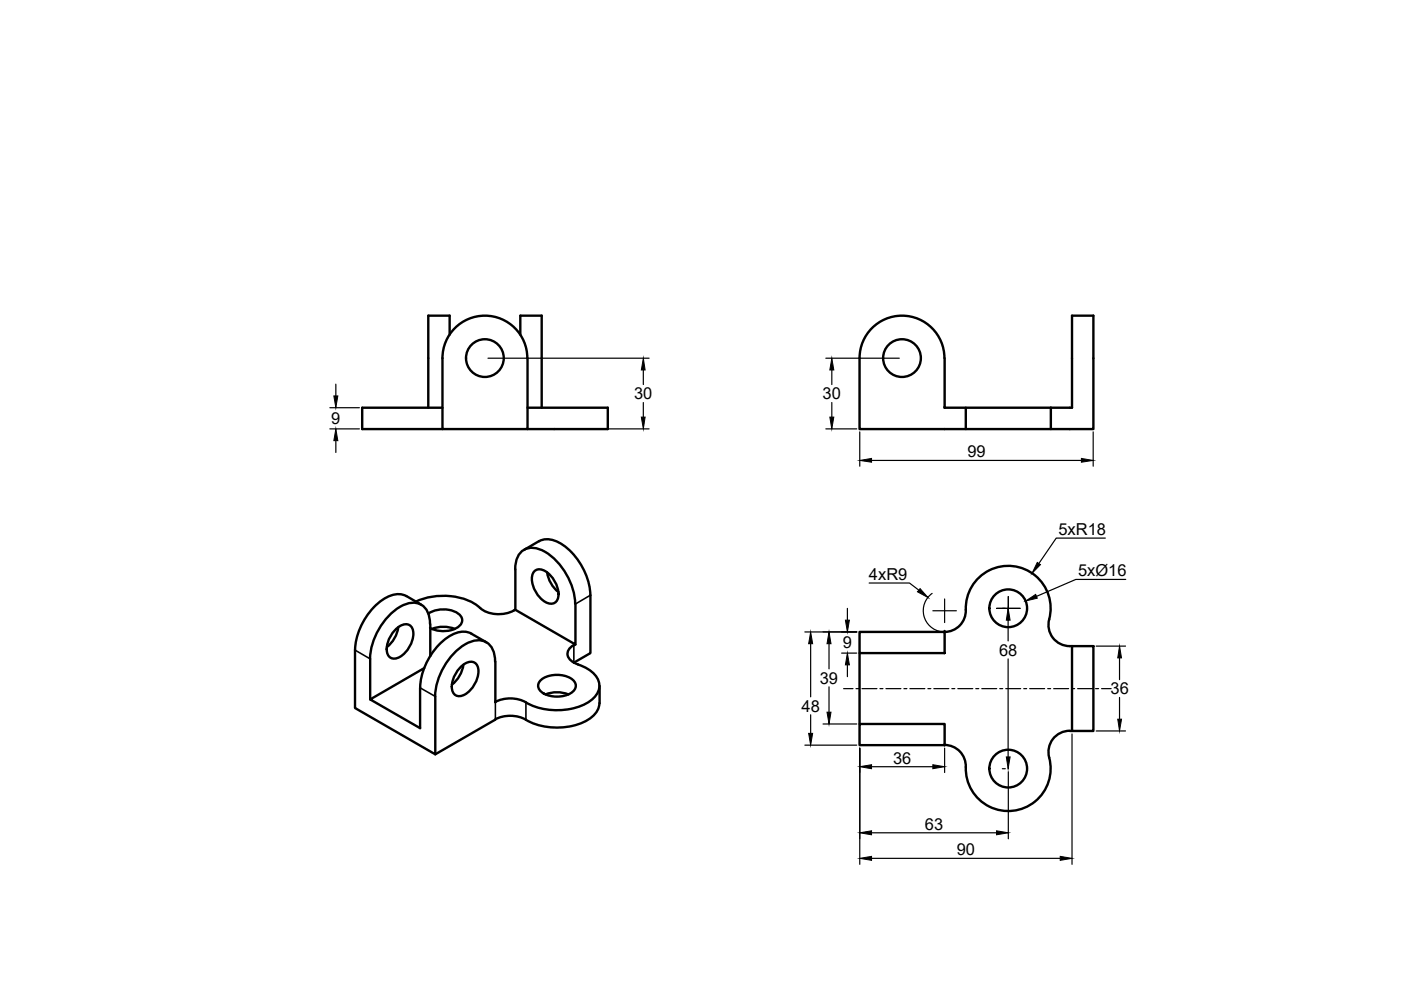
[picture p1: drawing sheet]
<svg xmlns="http://www.w3.org/2000/svg" width="297mm" height="210mm" viewBox="0 0 297 210" stroke-linecap="round" stroke-linejoin="round" font-family="sans-serif">
<defs><g id="words">
<g font-size="3.5">
<text x="70.2" y="89.9">9</text>
<text x="134.5" y="84.7">30</text>
<text x="174.4" y="84.7">30</text>
<text x="205.1" y="96.9">99</text>
<text x="224.4" y="113.4">5xR18</text>
<text x="184.2" y="122.9">4xR9</text>
<text x="228.6" y="122.1">5xØ16</text>
<text x="178.7" y="137.5">9</text>
<text x="211.8" y="139">68</text>
<text x="173.8" y="145">39</text>
<text x="235.5" y="147.2">36</text>
<text x="170" y="150.9">48</text>
<text x="189.4" y="161.9">36</text>
<text x="196.1" y="175.9">63</text>
<text x="202.9" y="181.3">90</text>
</g>
</g></defs>
<!-- layer: MD_Visible -->
<g fill="none" stroke="#000" stroke-width=".51">
<path d="M93.8 75.9a9 9 0 0 1 9-9 9 9 0 0 1 9 9M93.8 75.9v15.1h18v-15.1M95.3 71v-4.1h-4.5v19.5M110.3 71v-4.1h4.6v19.5M182.2 75.9v15.1h49.6v-24.1h-4.5v19.5h-4.5M182.2 75.9a9 9 0 0 1 9-9 9 9 0 0 1 9 9M200.3 75.9v10.5h22.5M93.8 86.4h-17v4.6h17M111.8 86.4h17.1v4.6h-17.1M204.8 86.4v4.6M222.8 86.4v4.6M114.3 114.7l-3.2 1.9"/>
<path d="M114.3 114.7a4.8 4.8 0 0 1 5.3 1 14.2 14.2 0 0 1 5.6 10.5M75.3 137.8v12.3l17 9.8v-12.2M78.5 139.7v8.6M83.7 133.6a2.54 2.54 0 0 1 3.3-.9 3.5 3.5 0 0 1 .2 3.8 5.1 5.1 0 0 1-3.6 3.1 1.66 1.66 0 0 1-1.6-2 6.3 6.3 0 0 1 1.7-4zM84.4 133a6.5 6.5 0 0 1-2.4 4.2M88.2 127.6a13.8 13.8 0 0 1 13 .8l.6 .5M89.3 128.2l-3.2-1.8a4.8 4.8 0 0 0-5.3 1 14.2 14.2 0 0 0-5.5 10.5M90.8 130.1a5.8 5.8 0 0 1 6.8 .4 1.62 1.62 0 0 1-.6 2.6 6.2 6.2 0 0 1-5.8 0M91.2 132.3a4.1 4.1 0 0 0-2.9-4.5 7 7 0 0 0-6 2.9 14.3 14.3 0 0 0-3.8 9M91.2 132.3v6.8M91.6 133.4a6.5 6.5 0 0 1 4.8 0M99.9 134.3a4.8 4.8 0 0 0-5.3 1 14.2 14.2 0 0 0-5.5 10.5"/>
<path d="M99.9 134.4l3.2 1.8M113.4 121a2.54 2.54 0 0 1 3.3 1 5.3 5.3 0 0 1 1.4 5.3 1.66 1.66 0 0 1-2.5 .3 6 6 0 0 1-2.8-5.6zM116 121.4a6.5 6.5 0 0 0 2.4 4.2M121.9 128a13.8 13.8 0 0 0-7.3-11.5 3.6 3.6 0 0 0-5.3 3.1v9.7a6.8 6.8 0 0 1-7.5-.4M122 136.7a1.96 1.96 0 0 0-1.6 1.6 1.96 1.96 0 0 0 1.1 2.1l1.1 .5M122 128.1v8.6l-12.7-7.4M125.2 126.2v12.3l-3.5 2M182.2 134h18.1v4.5h-18.1zM182.2 138.5v15M204.8 129.3a4.5 4.5 0 0 1-4.5 4.7M204.8 129.3a9 9 0 0 1 10.3-9.2 9 9 0 0 1 7.2 11.8 4.5 4.5 0 0 0 5 5.1M227.3 137h4.5v18h-4.5z"/>
<path d="M90 141.6l-11.5 6.7 10.6 6.1v-8.6M97.5 141.6a2.54 2.54 0 0 1 3.3-1 3.5 3.5 0 0 1 .2 3.8 5.1 5.1 0 0 1-3.6 3.2 1.66 1.66 0 0 1-1.6-2 6.3 6.3 0 0 1 1.7-4zM98.2 141a6.5 6.5 0 0 1-2.4 4.2M105 140.3a4.1 4.1 0 0 0-2.9-4.5 7 7 0 0 0-6 2.8 14.3 14.3 0 0 0-3.8 9M105 148.8a7 7 0 0 1 6.5 .1M105 140.3v8.6M111.5 152.6a7 7 0 0 0-6.5-.1l-12.7 7.4M114.7 144.2a5.8 5.8 0 0 1 6.8 0 1.66 1.66 0 0 1-.6 2.8 6 6 0 0 1-6.2-.4 1.54 1.54 0 0 1 0-2.4zM115.7 147.2a6.5 6.5 0 0 1 4.8 0M122.6 140.9a6.5 6.5 0 0 1 4.4 3.7 3.9 3.9 0 0 1-2.2 4.3 13.9 13.9 0 0 1-13.3 0M127.1 145.4v3.7a4.9 4.9 0 0 1-3.6 4.1 14.1 14.1 0 0 1-12-.6M182.2 153.5h18.1v4.5h-18.1z"/>
<path d="M226.8 154.9a4.5 4.5 0 0 0-4.3 5.7 9 9 0 0 1-8.1 11.3 9 9 0 0 1-9.7-9.9 4.5 4.5 0 0 0-4.4-4.1M226.8 155h.5"/>
<circle cx="102.8" cy="75.9" r="4"/>
<circle cx="191.2" cy="75.9" r="4"/>
<circle cx="213.8" cy="129" r="4"/>
<circle cx="213.8" cy="163" r="4"/>
</g>
<g fill="#000">
<circle cx="200.3" cy="86.4" r=".25"/>
<circle cx="200.3" cy="134" r=".25"/>
<circle cx="105" cy="148.9" r=".25"/>
<circle cx="200.3" cy="158" r=".25"/>
</g>
<!-- layer: MD_Visible Narrow -->
<path d="M75.3 137.8l3.2 1.9M121.7 136.8v3.7M125.2 126.2l-3.2 1.9M89.1 145.8l3.2 1.9M105 148.9v3.7M111.5 149v3.6" fill="none" stroke="#000" stroke-width=".34"/>
<!-- layer: Dim -->
<path d="M182.3 91.6v7.2M184.8 97.6h44.5M231.8 91.6v7.2" fill="none" stroke="#000" stroke-width=".25"/>
<path d="M182.3 97.6l2.5-.4v.8zM229.3 97.2l2.5 .4-2.5 .4z" fill="#000" stroke="#000" stroke-width=".21"/>
<!-- layer: 0 -->
<g fill="none" stroke="#000" stroke-width=".25">
<path d="M103.5 75.9h34.1M136.4 78.4v3.1M175.1 75.9h15.6M176.4 78.4v3.1M69.9 90.9h6.3M69.9 86.4h6.3M71.2 81.4v2.5M71.2 93.4v2.5M103.5 90.9h34.1M136.4 85.3v3.1M175.1 90.9h6.6M176.4 85.3v3.1"/>
<path d="M234.4 114.1h-10.5l-3.6 5.4M170.6 134h11.1M171.9 136.5v11.2M175.8 136.5v5.3M178.4 138.5h3.3M179.7 129v2.5M184.3 123.6h8.5l2 1.5M197.6 125.8a4.5 4.5 0 0 0-1.7 4.8 4.5 4.5 0 0 0 3.7 3.3M197.8 129.5h5M200.3 127v5M211.3 129h5M213.7 131.5v4.4"/>
<path d="M213.7 139.7v20.8M213.8 126.5v5M232.4 137h6.2M237.4 139.5v4.6M238.7 122.9h-10.6l-8.3 3.5M170.6 158h11.1M171.9 151.6v3.9M174.5 153.5h7.2M175.8 145.6v5.4M178.9 146h1.9M179.7 141v2.5M181.5 146h.6"/>
<path d="M182.3 158.6v24.7M182.8 146h3.1M186.6 146h.6M187.8 146h3.2M191.6 146h.7M192.9 146h3.2M196.7 146h.7M198 146h3.2M200.3 158.6v5.2M201.8 146h.6M203.1 146h3.1M206.9 146h.6"/>
<path d="M208.2 146h3.1M212 146h.6M213.2 146h3.2M217 146h.7M218.3 146h3.2M222.1 146h.7M223.4 146h3.2M227.2 146h.6M227.3 155.6v27.7M228.5 146h3.1M232.3 146h.6M232.4 155h6.2"/>
<path d="M233.6 146h2M237.4 147.9v4.6M184.8 162.6h13M184.8 176.6h26.5M212.5 163h.6M213.8 163.6v14.2M184.8 182h40"/>
</g>
<g fill="#000" stroke="#000" stroke-width=".21">
<path d="M136.4 75.9l.4 2.5h-.8zM176.4 75.9l.4 2.5h-.9zM71.2 90.9l.4 2.5h-.8zM70.8 83.9h.8l-.4 2.5zM136 88.4h.8l-.4 2.5zM175.9 88.4h.9l-.4 2.5zM219.9 119.3l.7 .4-1.8 1.8zM171.9 134l.4 2.5h-.8zM175.8 134l.4 2.5h-.9zM179.2 131.5h.9l-.4 2.5zM195.1 124.8l1.7 1.9-2.3-1.2zM213.7 129l.5 2.5h-.8z"/>
<path d="M217.5 127.4l2.1-1.4 .3 .8zM237.4 137l.4 2.5h-.8zM171.5 155.5h.8l-.4 2.5zM175.3 151h.9l-.4 2.5zM179.7 138.5l.4 2.5h-.9zM237 152.5h.8l-.4 2.5zM182.3 162.6l2.5-.5v.9zM182.3 176.6l2.5-.5v.9zM197.8 162.1l2.5 .5-2.5 .4zM211.3 176.1l2.5 .5-2.5 .4zM213.4 160.5h.8l-.5 2.5zM182.3 182l2.5-.4v.8z"/>
<path d="M224.8 181.6l2.5 .4-2.5 .4z"/>
</g>
<use href="#words"/>
</svg>
